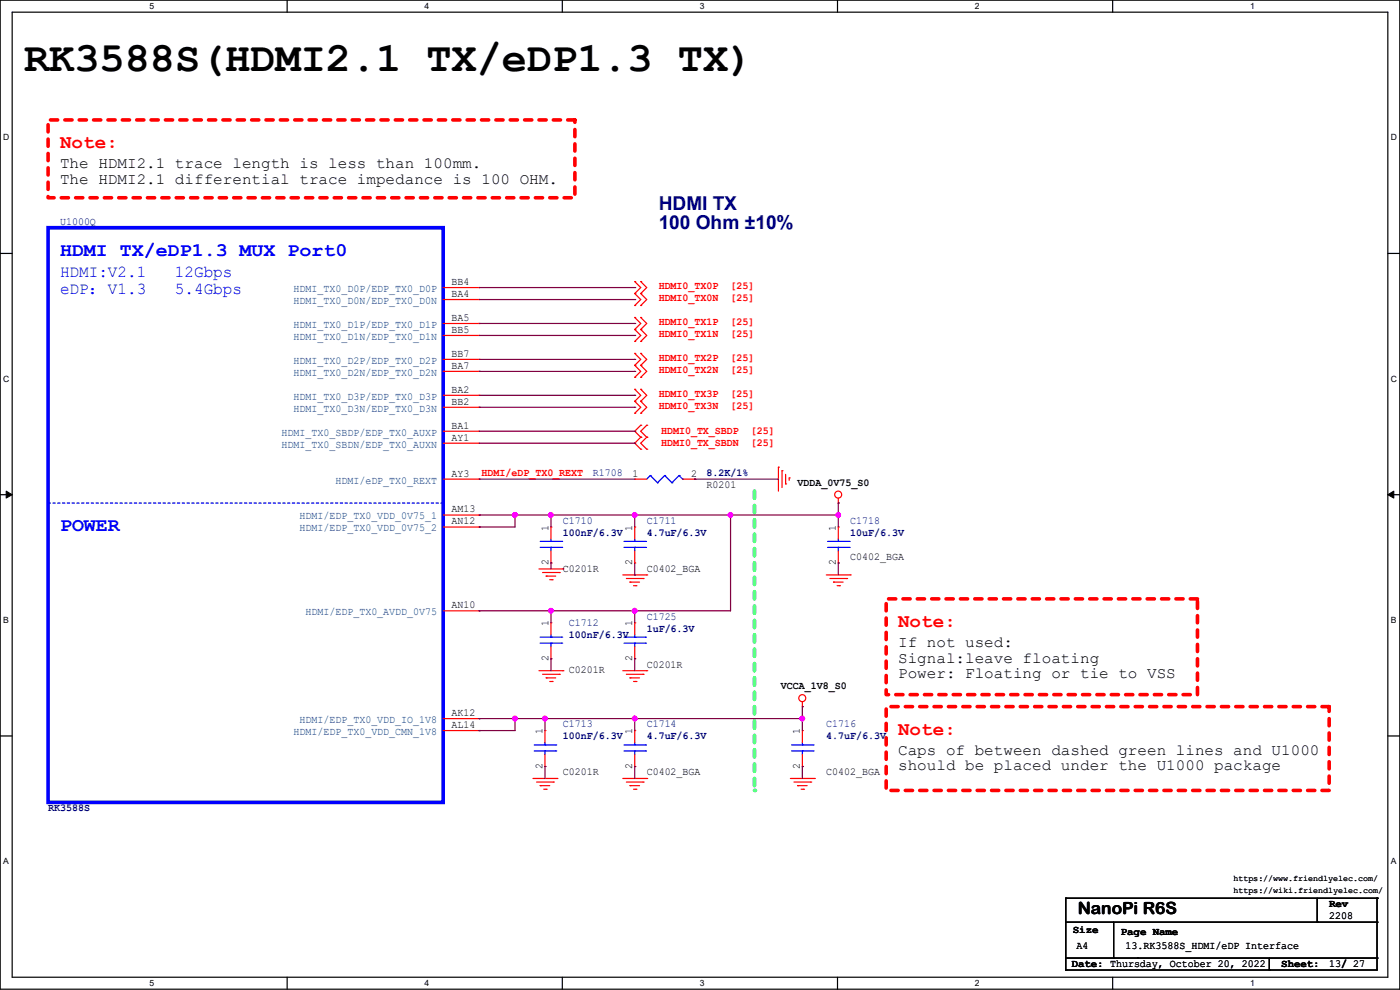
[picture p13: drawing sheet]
<svg xmlns="http://www.w3.org/2000/svg" width="297mm" height="210mm" viewBox="0 0 297 210" stroke-linecap="round" stroke-linejoin="round" font-family="sans-serif">
<defs><g id="words">
<text font-size="8.9" x="5.1" y="15.1">RK3588S(HDMI2.1 TX/eDP1.3 TX)</text>
<g font-size="4.1" fill="#f00">
<text x="12.7" y="31.4">Note:</text>
<text x="190.5" y="133">Note:</text>
<text x="190.5" y="155.9">Note:</text>
</g>
<g font-size="4.1" fill="#000080">
<text x="139.7" y="44.4">HDMI TX</text>
<text x="139.7" y="48.6">100 Ohm ±10%</text>
</g>
<g font-size="4.1" fill="#00f">
<text x="12.7" y="54.3">HDMI TX/eDP1.3 MUX Port0</text>
<text x="12.7" y="112.7">POWER</text>
</g>
<g font-size="3.6" fill="#00f">
<text x="12.7" y="58.7">HDMI:V2.1</text>
<text x="37.1" y="58.7">12Gbps</text>
<text x="12.7" y="62.3">eDP：V1.3</text>
<text x="37.1" y="62.3">5.4Gbps</text>
</g>
<text font-size="3.6" x="228.6" y="193.9">NanoPi R6S</text>
<g font-size="3.3">
<text x="12.7" y="35.7">The HDMI2.1 trace length is less than 100mm.</text>
<text x="12.7" y="39">The HDMI2.1 differential trace impedance is 100 OHM.</text>
<text x="190.5" y="137.3">If not used:</text>
<text x="190.5" y="140.6">Signal:leave floating</text>
<text x="190.5" y="143.9">Power: Floating or tie to VSS</text>
<text x="190.5" y="160.1">Caps of between dashed green lines and U1000</text>
<text x="190.5" y="163.4">should be placed under the U1000 package</text>
</g>
<g font-size="2.3" fill="#000080">
<text x="12.7" y="47.6">U1000Q</text>
<text x="125.8" y="101">R1708</text>
<text x="149.9" y="101">8.2K/1%</text>
<text x="119.4" y="111.1">C1710</text>
<text x="119.4" y="113.7">100nF/6.3V</text>
<text x="137.2" y="111.1">C1711</text>
<text x="137.2" y="113.7">4.7uF/6.3V</text>
<text x="180.4" y="111.1">C1718</text>
<text x="180.4" y="113.7">10uF/6.3V</text>
<text x="137.2" y="131.4">C1725</text>
<text x="120.7" y="132.7">C1712</text>
<text x="120.7" y="135.3">100nF/6.3V</text>
<text x="137.2" y="134">1uF/6.3V</text>
<text x="119.4" y="154.3">C1713</text>
<text x="137.2" y="154.3">C1714</text>
<text x="175.3" y="154.3">C1716</text>
<text x="119.4" y="156.8">100nF/6.3V</text>
<text x="137.2" y="156.8">4.7uF/6.3V</text>
<text x="175.3" y="156.8">4.7uF/6.3V</text>
<text x="10.2" y="172.1">RK3588S</text>
</g>
<g font-size="2.3" fill="#004080">
<text x="62.3" y="61.9">HDMI_TX0_D0P/EDP_TX0_D0P</text>
<text x="62.3" y="64.5">HDMI_TX0_D0N/EDP_TX0_D0N</text>
<text x="62.3" y="69.6">HDMI_TX0_D1P/EDP_TX0_D1P</text>
<text x="62.3" y="72.1">HDMI_TX0_D1N/EDP_TX0_D1N</text>
<text x="62.3" y="77.2">HDMI_TX0_D2P/EDP_TX0_D2P</text>
<text x="62.3" y="79.7">HDMI_TX0_D2N/EDP_TX0_D2N</text>
<text x="62.3" y="84.8">HDMI_TX0_D3P/EDP_TX0_D3P</text>
<text x="62.3" y="87.3">HDMI_TX0_D3N/EDP_TX0_D3N</text>
<text x="59.7" y="92.4">HDMI_TX0_SBDP/EDP_TX0_AUXP</text>
<text x="59.7" y="95">HDMI_TX0_SBDN/EDP_TX0_AUXN</text>
<text x="71.2" y="102.6">HDMI/eDP_TX0_REXT</text>
<text x="63.5" y="110.2">HDMI/EDP_TX0_VDD_0V75_1</text>
<text x="63.5" y="112.7">HDMI/EDP_TX0_VDD_0V75_2</text>
<text x="64.8" y="130.5">HDMI/EDP_TX0_AVDD_0V75</text>
<text x="62.3" y="155.9">HDMI/EDP_TX0_VDD_CMN_1V8</text>
<text x="63.5" y="153.4">HDMI/EDP_TX0_VDD_IO_1V8</text>
</g>
<g font-size="2.3">
<text x="95.8" y="60.5">BB4</text>
<text x="95.8" y="63">BA4</text>
<text x="95.8" y="68.1">BA5</text>
<text x="95.8" y="70.6">BB5</text>
<text x="95.8" y="75.7">BB7</text>
<text x="95.8" y="78.2">BA7</text>
<text x="95.8" y="83.3">BA2</text>
<text x="95.8" y="85.9">BB2</text>
<text x="95.8" y="90.9">BA1</text>
<text x="95.8" y="93.5">AY1</text>
<text x="95.8" y="101.1">AY3</text>
<text x="134.2" y="101.1">1</text>
<text x="146.6" y="101.1">2</text>
<text x="149.9" y="103.5">R0201</text>
<text x="169.2" y="103">VDDA_0V75_S0</text>
<text x="95.8" y="108.7">AM13</text>
<text x="95.8" y="111.3">AN12</text>
<text x="116.3" y="112.6" transform="rotate(-90 116.3 112.6)">1</text>
<text x="134.1" y="112.6" transform="rotate(-90 134.1 112.6)">1</text>
<text x="177.3" y="112.6" transform="rotate(-90 177.3 112.6)">1</text>
<text x="116.3" y="119.9" transform="rotate(-90 116.3 119.9)">2</text>
<text x="134.1" y="119.9" transform="rotate(-90 134.1 119.9)">2</text>
<text x="177.3" y="119.9" transform="rotate(-90 177.3 119.9)">2</text>
<text x="180.4" y="118.7">C0402_BGA</text>
<text x="119.4" y="121.3">C0201R</text>
<text x="137.2" y="121.3">C0402_BGA</text>
<text x="95.8" y="129">AN10</text>
<text x="116.3" y="132.9" transform="rotate(-90 116.3 132.9)">1</text>
<text x="134.1" y="132.9" transform="rotate(-90 134.1 132.9)">1</text>
<text x="116.3" y="140.3" transform="rotate(-90 116.3 140.3)">2</text>
<text x="120.7" y="142.9">C0201R</text>
<text x="134.1" y="140.3" transform="rotate(-90 134.1 140.3)">2</text>
<text x="137.2" y="141.6">C0201R</text>
<text x="165.7" y="146.2">VCCA_1V8_S0</text>
<text x="95.8" y="151.9">AK12</text>
<text x="95.8" y="154.4">AL14</text>
<text x="115.1" y="155.7" transform="rotate(-90 115.1 155.7)">1</text>
<text x="134.1" y="155.7" transform="rotate(-90 134.1 155.7)">1</text>
<text x="169.7" y="155.7" transform="rotate(-90 169.7 155.7)">1</text>
<text x="115.1" y="163.1" transform="rotate(-90 115.1 163.1)">2</text>
<text x="119.4" y="164.5">C0201R</text>
<text x="134.1" y="163.1" transform="rotate(-90 134.1 163.1)">2</text>
<text x="137.2" y="164.5">C0402_BGA</text>
<text x="169.7" y="163.1" transform="rotate(-90 169.7 163.1)">2</text>
<text x="175.3" y="164.5">C0402_BGA</text>
<text x="227.6" y="198">Size</text>
<text x="282" y="194.9">2208</text>
<text x="282" y="192.4">Rev</text>
<text x="228.4" y="201.3">A4</text>
<text x="237.8" y="198.2">Page Name</text>
<text x="238.8" y="201.3">13.RK3588S_HDMI/eDP Interface</text>
<text x="227.4" y="205.1">Date: Thursday, October 20, 2022</text>
<text x="271.8" y="205.1">Sheet:</text>
<text x="282" y="205.1">13/ 27</text>
</g>
<g font-size="2.3" fill="#f00">
<text x="139.7" y="63.9">HDMI0_TX0N</text>
<text x="139.7" y="61.3">HDMI0_TX0P</text>
<text x="155" y="63.9">[25]</text>
<text x="155" y="61.3">[25]</text>
<text x="139.7" y="71.5">HDMI0_TX1N</text>
<text x="139.7" y="69">HDMI0_TX1P</text>
<text x="155" y="71.5">[25]</text>
<text x="155" y="69">[25]</text>
<text x="139.7" y="76.6">HDMI0_TX2P</text>
<text x="155" y="76.6">[25]</text>
<text x="139.7" y="79.1">HDMI0_TX2N</text>
<text x="155" y="79.1">[25]</text>
<text x="139.7" y="86.7">HDMI0_TX3N</text>
<text x="139.7" y="84.2">HDMI0_TX3P</text>
<text x="155" y="86.7">[25]</text>
<text x="155" y="84.2">[25]</text>
<text x="140.3" y="92.1">HDMI0_TX_SBDP</text>
<text x="140.3" y="94.6">HDMI0_TX_SBDN</text>
<text x="159.3" y="92.1">[25]</text>
<text x="159.3" y="94.6">[25]</text>
<text x="102.2" y="100.9">HDMI/eDP_TX0_REXT</text>
</g>
<g font-size="1.8">
<text x="31.7" y="1.9">5</text>
<text x="90.1" y="1.9">4</text>
<text x="148.5" y="1.9">3</text>
<text x="206.8" y="1.9">2</text>
<text x="265.2" y="1.9">1</text>
<text x=".7" y="29.8">D</text>
<text x="295.1" y="29.8">D</text>
<text x=".7" y="80.9">C</text>
<text x="295.1" y="80.9">C</text>
<text x=".7" y="132.1">B</text>
<text x="295.1" y="132.1">B</text>
<text x=".7" y="183.3">A</text>
<text x="295.1" y="183.3">A</text>
<text x="261.7" y="189.4">https://wiki.friendlyelec.com/</text>
<text x="261.7" y="186.9">https://www.friendlyelec.com/</text>
<text x="31.7" y="209.2">5</text>
<text x="90.1" y="209.2">4</text>
<text x="148.5" y="209.2">3</text>
<text x="206.8" y="209.2">2</text>
<text x="265.2" y="209.2">1</text>
</g>
</g></defs>
<path d="M0 0h297v209.8h-297zM2.6 2.6h291.8v204.7h-291.8z" fill="none" stroke="#000" stroke-width=".25"/>
<g fill="#fff">
<path d="M31.7 .3h1v2h-1z"/>
<path d="M31.7 207.6h1v1.9h-1z"/>
</g>
<path d="M60.9 0v2.6M60.9 207.3v2.5" fill="none" stroke="#000" stroke-width=".25"/>
<g fill="#fff">
<path d="M90.1 .3h1v2h-1z"/>
<path d="M90.1 207.6h1v1.9h-1z"/>
</g>
<path d="M119.3 0v2.6M119.3 207.3v2.5" fill="none" stroke="#000" stroke-width=".25"/>
<g fill="#fff">
<path d="M148.5 .3h.9v2h-.9z"/>
<path d="M148.5 207.6h.9v1.9h-.9z"/>
</g>
<path d="M177.7 0v2.6M177.7 207.3v2.5" fill="none" stroke="#000" stroke-width=".25"/>
<g fill="#fff">
<path d="M206.8 .3h1v2h-1z"/>
<path d="M206.8 207.6h1v1.9h-1z"/>
</g>
<path d="M236.1 0v2.6M236.1 207.3v2.5" fill="none" stroke="#000" stroke-width=".25"/>
<g fill="#fff">
<path d="M265.2 .3h1v2h-1z"/>
<path d="M265.2 207.6h1v1.9h-1z"/>
<path d="M.7 28.2h1.2v1.9h-1.2z"/>
<path d="M295.1 28.2h1.2v1.9h-1.2z"/>
<path d="M.7 79.3h1.2v2h-1.2z"/>
<path d="M295.1 79.3h1.2v2h-1.2z"/>
</g>
<path d="M0 53.8h2.6M294.4 53.8h2.6" fill="none" stroke="#000" stroke-width=".25"/>
<g fill="#fff">
<path d="M.7 130.5h1.2v2h-1.2z"/>
<path d="M295.1 130.5h1.1v2h-1.1z"/>
</g>
<path d="M0 104.9h2.6M294.4 104.9h2.6" fill="none" stroke="#000" stroke-width=".25"/>
<path d="M1.3 104.2l1.3 .7-1.3 .8zM294.4 104.9l1.3-.7v1.5z" fill="#000" stroke="#000" stroke-width=".21"/>
<g fill="#fff">
<path d="M.7 181.7h1.2v2h-1.2z"/>
<path d="M295.1 181.7h1.1v2h-1.1z"/>
</g>
<path d="M0 156.1h2.6M294.4 156.1h2.6" fill="none" stroke="#000" stroke-width=".25"/>
<path d="M160.1 104.2v63.5" fill="none" stroke="#00ff40" stroke-width=".76" stroke-dasharray="1.5 1.5"/>
<circle cx="160.1" cy="167.7" r=".38" fill="#00ff40" stroke-dasharray="1.5 1.5"/>
<path d="M10.2 25.4h111.8v16.6h-111.8zM188 127h66v20.4h-66zM188 149.9h94v17.8h-94z" fill="none" stroke="#f00" stroke-width=".76" stroke-dasharray="1.5 1.5"/>
<g fill="none" stroke="#f00" stroke-width=".25">
<path d="M134.7 59.7h.1M134.7 59.7l1.2 1.3-1.2 1.3M135.9 59.7h.1M135.9 59.7l1.3 1.3-1.3 1.3M94 61h7.6M94 63.5h7.6M94 68.6h7.6M94 71.2h7.6M94 76.2h7.6M94 78.8h7.6M101.6 61h.1M101.6 63.5h.1"/>
<path d="M101.6 68.6h.1M101.6 71.2h.1M101.6 76.2h.1M101.6 78.8h.1M134.7 64.8h.1M134.7 62.3h.1M134.7 72.4h.1M134.7 69.9h.1M134.7 67.4h.1M134.7 77.5h.1M134.7 75h.1M134.7 62.3l1.2 1.2-1.2 1.3"/>
<path d="M134.7 69.9l1.2 1.3-1.2 1.2M134.7 67.4l1.2 1.2-1.2 1.3M134.7 77.5l1.2 1.3-1.2 1.3M134.7 75l1.2 1.2-1.2 1.3M135.9 64.8h.1M135.9 62.3h.1M135.9 72.4h.1M135.9 69.9h.1M135.9 67.4h.1M135.9 77.5h.1M135.9 75h.1M135.9 62.3l1.3 1.2-1.3 1.3"/>
<path d="M135.9 69.9l1.3 1.3-1.3 1.2M135.9 67.4l1.3 1.2-1.3 1.3M135.9 77.5l1.3 1.3-1.3 1.3M135.9 75l1.3 1.2-1.3 1.3M94 83.9h7.6M94 86.4h7.6M94 91.5h7.6M94 94h7.6M101.6 83.9h.1M101.6 86.4h.1M101.6 91.5h.1M101.6 94h.1"/>
<path d="M134.7 80.1h.1M134.7 87.7h.1M134.7 85.1h.1M134.7 82.6h.1M134.7 85.1l1.2 1.3-1.2 1.3M134.7 82.6l1.2 1.3-1.2 1.2M135.9 90.2h.1M135.9 92.8h.1M135.9 95.3h.1M135.9 80.1h.1M135.9 87.7h.1M135.9 85.1h.1"/>
<path d="M135.9 82.6h.1M135.9 90.2l-1.2 1.3 1.2 1.3M135.9 92.8l-1.2 1.2 1.2 1.3M135.9 85.1l1.3 1.3-1.3 1.3M135.9 82.6l1.3 1.3-1.3 1.2M137.2 92.8h.1M137.2 90.2h.1M137.2 95.3h.1M137.2 90.2l-1.3 1.3 1.3 1.3M137.2 92.8l-1.3 1.2 1.3 1.3M165.1 99.1h.1M165.1 99.1v5.1"/>
<path d="M165.9 99.9h.1M165.9 99.9v3.5M94 101.6h7.6M94 109.3h7.6M94 111.8h7.6M101.6 101.6h.1M101.6 109.3h.1M101.6 111.8h.1M116.9 111.8h.1M116.9 119.4h.1M116.9 111.8v2.5M116.9 116.9v2.5"/>
<path d="M134.7 101.6h.1M134.7 111.8h.1M134.7 119.4h.1M134.7 111.8v2.5M134.7 116.9v2.5M134.7 101.6h2.5M144.8 101.6h2.6M147.4 101.6h.1M166.7 102.7h.1M166.7 100.6v2.1M167.4 101.4h.1M167.4 101.4v.5"/>
<path d="M177.8 106.7h.1M177.8 111.8h.1M177.8 119.4h.1M177.8 105.7v1M177.8 111.8v2.5M177.8 116.9v2.5M94 129.6h7.6M101.6 129.6h.1M114.3 120.7h5.1M115.1 121.5h3.6M115.9 122.2h.1M115.9 122.2h2"/>
<path d="M116.6 123h.5M116.9 132.1h.1M116.9 139.7h.1M116.9 132.1v2.6M116.9 137.2v2.5M117.1 123h.1M118.7 121.5h.1M119.4 120.7h.1M132.1 122h5.1M132.9 122.7h3.5M133.6 123.5h.1M133.6 123.5h2.1"/>
<path d="M134.4 124.2h.5M134.7 132.1h.1M134.7 139.7h.1M134.7 132.1v2.6M134.7 137.2v2.5M134.9 124.2h.1M136.4 122.7h.1M137.2 122h.1M175.3 122h5.1M176.1 122.7h3.5M176.8 123.5h.1M176.8 123.5h2.1"/>
<path d="M177.6 124.2h.5M178.1 124.2h.1M179.6 122.7h.1M180.4 122h.1M94 152.4h7.6M94 155h7.6M101.6 152.4h.1M101.6 155h.1M114.3 142.3h5.1M115.1 143h3.6M115.6 155h.1M115.6 155v2.5"/>
<path d="M115.9 143.8h.1M115.9 143.8h2M116.6 144.6h.5M117.1 144.6h.1M118.7 143h.1M119.4 142.3h.1M132.1 142.3h5.1M132.9 143h3.5M133.6 143.8h.1M133.6 143.8h2.1M134.4 144.6h.5M134.7 155h.1"/>
<path d="M134.7 155v2.5M134.9 144.6h.1M136.4 143h.1M137.2 142.3h.1M170.2 149.9h.1M170.2 155h.1M170.2 148.9v1M170.2 155v2.5M113.1 165.1h5.1M113.8 165.9h3.6M114.6 166.7h.1M114.6 166.7h2"/>
<path d="M115.4 167.4h.5M115.6 162.6h.1M115.6 160.1v2.5M115.9 167.4h.1M117.4 165.9h.1M118.2 165.1h.1M132.1 165.1h5.1M132.9 165.9h3.5M133.6 166.7h.1M133.6 166.7h2.1M134.4 167.4h.5M134.7 162.6h.1"/>
<path d="M134.7 160.1v2.5M134.9 167.4h.1M136.4 165.9h.1M137.2 165.1h.1M167.7 165.1h5.1M168.4 165.9h3.6M169.2 166.7h.1M169.2 166.7h2M170 167.4h.5M170.2 162.6h.1M170.2 160.1v2.5M170.5 167.4h.1"/>
<path d="M172 165.9h.1M172.8 165.1h.1"/>
<circle cx="177.8" cy="104.9" r=".74"/>
<circle cx="170.2" cy="148.1" r=".74"/>
</g>
<g fill="none" stroke="#000" stroke-width=".25">
<path d="M226.1 190.5h.1M226.1 195.6h66M226.1 190.5v15.3M226.1 190.5h66M236.3 195.6v7.6M279.4 195.6h.1M279.4 190.5v5.1M292.1 195.6h.1M292.1 190.5h.1M292.1 190.5v15.3h-66M226.1 205.8h.1M226.1 203.2h66"/>
<path d="M236.3 203.2h.1M241.3 203.2h.1M269.3 205.8h.1M269.3 203.2v2.6M292.1 203.2h.1"/>
</g>
<g fill="none" stroke="#00f" stroke-width=".25">
<path d="M114.6 116.1h4.6M114.6 114.9h4.6M116.9 114.9h.1M116.9 116.1h.1M116.9 114.3v.6M116.9 116.1v.8M119.2 116.1h.1M119.2 114.9h.1M132.4 116.1h4.5M132.4 114.9h4.5M134.7 114.9h.1M134.7 116.1h.1"/>
<path d="M134.7 114.3v.6M134.7 116.1v.8M136.9 116.1h.1M136.9 114.9h.1M138 100.9h.1M138 100.9l-.8 .7M138 100.9l1.5 1.5M139.5 102.4h.1M141 100.9h.1M141 100.9l-1.5 1.5M141 100.9l1.5 1.5M142.5 102.4h.1"/>
<path d="M144.1 100.9h.1M144.1 100.9l-1.6 1.5M144.1 100.9l.7 .7M144.8 101.6h.1M175.6 116.1h4.5M175.6 114.9h4.5M177.8 114.9h.1M177.8 116.1h.1M177.8 114.3v.6M177.8 116.1v.8M180.1 116.1h.1M180.1 114.9h.1"/>
<path d="M114.6 136.4h4.6M114.6 135.2h4.6M116.9 135.2h.1M116.9 136.4h.1M116.9 134.7v.5M116.9 136.4v.8M119.2 136.4h.1M119.2 135.2h.1M132.4 136.4h4.5M132.4 135.2h4.5M134.7 135.2h.1M134.7 136.4h.1"/>
<path d="M134.7 134.7v.5M134.7 136.4v.8M136.9 136.4h.1M136.9 135.2h.1M113.3 159.3h4.6M113.3 158h4.6M115.6 158h.1M115.6 159.3h.1M115.6 157.5v.5M115.6 159.3v.8M117.9 159.3h.1M117.9 158h.1"/>
<path d="M132.4 159.3h4.5M132.4 158h4.5M134.7 158h.1M134.7 159.3h.1M134.7 157.5v.5M134.7 159.3v.8M136.9 159.3h.1M136.9 158h.1M167.9 159.3h4.6M167.9 158h4.6M170.2 158h.1M170.2 159.3h.1"/>
<path d="M170.2 157.5v.5M170.2 159.3v.8M172.5 159.3h.1M172.5 158h.1"/>
</g>
<path d="M10.2 48.3h83.8v121.9h-83.8z" fill="none" stroke="#00f" stroke-width=".76"/>
<path d="M10.2 106.7h83.8M94 106.7h.1" fill="none" stroke="#00f" stroke-width=".25" stroke-dasharray=".5 .5"/>
<g fill="none" stroke="#800040" stroke-width=".25">
<path d="M101.6 63.5h33.1M101.6 61h33.1M101.6 71.2h33.1M101.6 68.6h33.1M101.6 78.8h33.1M101.6 76.2h33.1M134.7 63.5h.1M134.7 61h.1M134.7 71.2h.1M134.7 68.6h.1M134.7 78.8h.1M134.7 76.2h.1"/>
<path d="M101.6 91.5h33.1M101.6 94h33.1M101.6 86.4h33.1M101.6 83.9h33.1M134.7 91.5h.1M134.7 94h.1M134.7 86.4h.1M134.7 83.9h.1M101.6 109.3h.1M101.6 111.8h.1M101.6 101.6h.1M101.6 109.3h76.2"/>
<path d="M101.6 101.6h33.1M109.3 109.3h.1M109.3 109.3v2.5h-7.7M116.9 119.4h.1M116.9 109.3h.1M116.9 109.3v2.5M116.9 119.4v1.3M134.7 109.3h.1M134.7 109.3v2.5M134.7 119.4v2.6M147.4 101.6h.1M147.4 101.6h17.7"/>
<path d="M155 109.3h.1M155 109.3v20.3h-53.4M177.8 109.3h.1M177.8 119.4h.1M177.8 106.7h.1M177.8 106.7v5.1M177.8 119.4v2.6M101.6 129.6h.1M116.9 129.6h.1M116.9 139.7h.1M116.9 129.6v2.5M116.9 139.7v2.6"/>
<path d="M134.7 139.7h.1M134.7 129.6h.1M134.7 122h.1M134.7 129.6v2.5M134.7 139.7v2.6M101.6 155h.1M101.6 152.4h.1M101.6 152.4h68.6M109.3 152.4h.1M109.3 152.4v2.6h-7.7M115.6 152.4h.1M115.6 152.4v2.6"/>
<path d="M134.7 152.4h.1M134.7 152.4v2.6M170.2 152.4h.1M170.2 149.9h.1M170.2 149.9v5.1M115.6 162.6h.1M115.6 162.6v2.5M134.7 162.6h.1M134.7 162.6v2.5M170.2 162.6h.1M170.2 162.6v2.5"/>
</g>
<g fill="#f0f" stroke="#f0f" stroke-width=".25">
<circle cx="116.9" cy="109.2" r=".49"/>
<circle cx="109.2" cy="109.2" r=".49"/>
<circle cx="170.2" cy="152.4" r=".49"/>
<circle cx="134.6" cy="152.4" r=".49"/>
<circle cx="115.6" cy="152.4" r=".49"/>
<circle cx="109.2" cy="152.4" r=".49"/>
<circle cx="116.9" cy="129.6" r=".49"/>
<circle cx="155" cy="109.2" r=".49"/>
<circle cx="134.6" cy="109.2" r=".49"/>
<circle cx="134.6" cy="129.6" r=".49"/>
<circle cx="177.8" cy="109.2" r=".49"/>
</g>
<use href="#words"/>
</svg>
